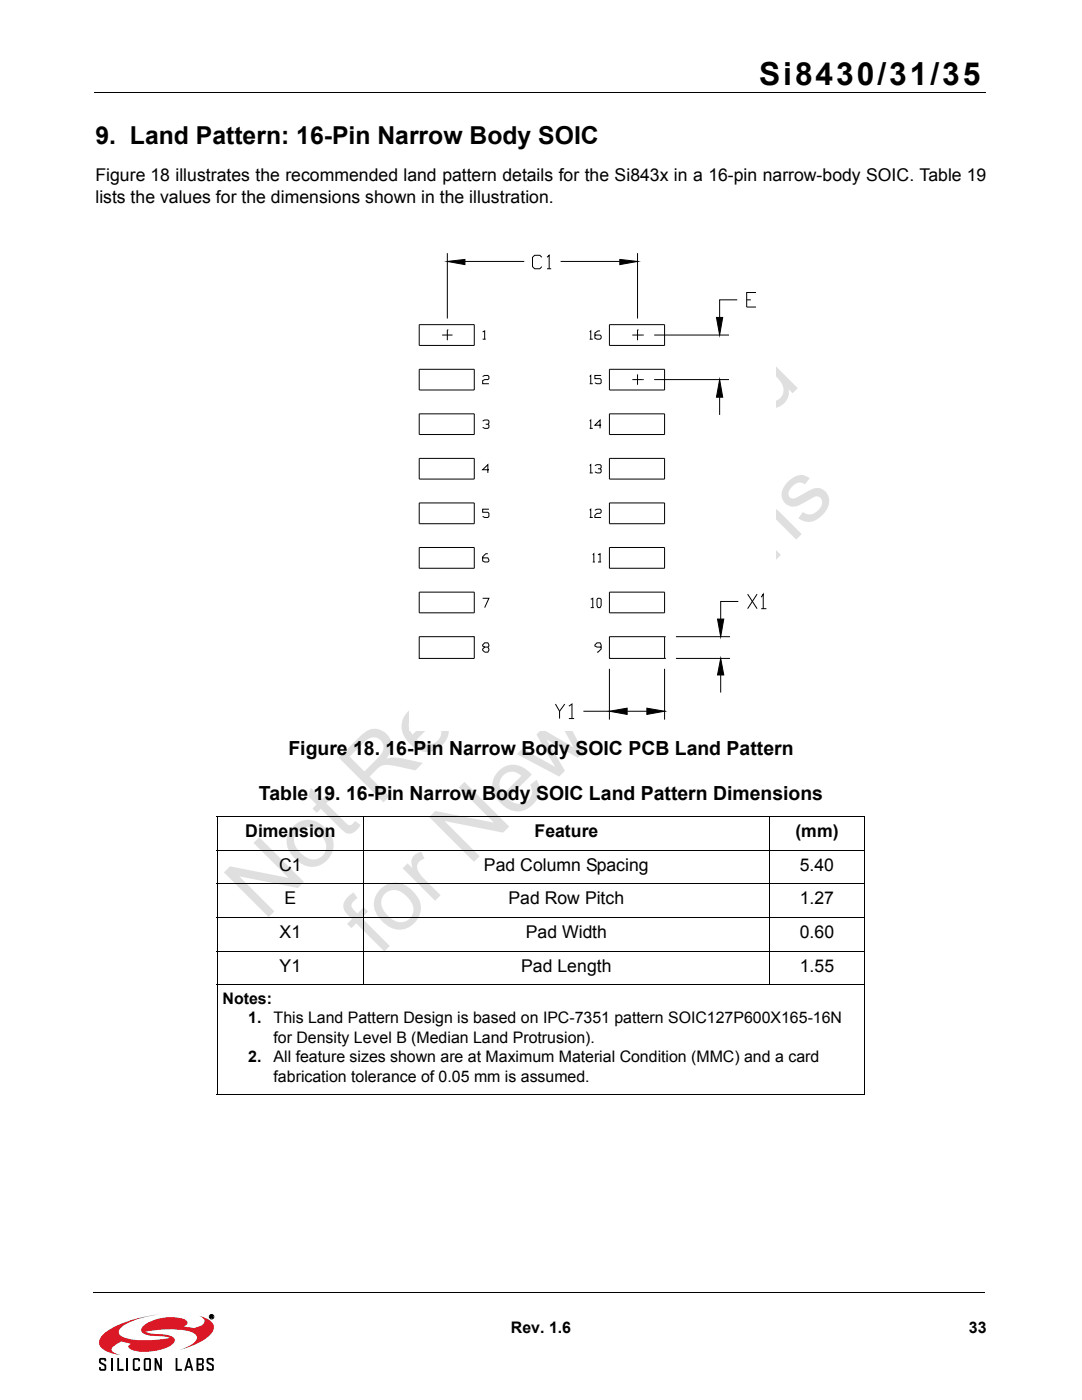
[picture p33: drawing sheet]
<svg xmlns="http://www.w3.org/2000/svg" width="216mm" height="279mm" viewBox="0 0 216 279" stroke-linecap="round" stroke-linejoin="round" font-family="sans-serif">
<defs><g id="words">
<g font-size="17.6" fill="#dfdfdf">
<text x="52.7" y="184" transform="rotate(-45 52.7 184)">Not Recommended</text>
<text x="75.6" y="191" transform="rotate(-45 75.6 191)">for New Designs</text>
</g>
<text font-size="6.3" x="151.5" y="16.9">Si8430/31/35</text>
<text font-size="4.9" x="19" y="28.7">9. Land Pattern: 16-Pin Narrow Body SOIC</text>
<g font-size="3.9">
<text x="57.6" y="150.7">Figure 18. 16-Pin Narrow Body SOIC PCB Land Pattern</text>
<text x="51.7" y="159.6">Table 19. 16-Pin Narrow Body SOIC Land Pattern Dimensions</text>
</g>
<g font-size="3.5">
<text x="19" y="36.2">Figure 18 illustrates the recommended land pattern details for the Si843x in a 16-pin narrow-body SOIC. Table 19</text>
<text x="19.1" y="40.5">lists the values for the dimensions shown in the illustration.</text>
<text x="48.9" y="167.1">Dimension</text>
<text x="106.7" y="167.1">Feature</text>
<text x="158.7" y="167.1">(mm)</text>
<text x="55.7" y="173.8">C1</text>
<text x="96.6" y="173.8">Pad Column Spacing</text>
<text x="159.6" y="173.8">5.40</text>
<text x="56.8" y="180.5">E</text>
<text x="101.5" y="180.5">Pad Row Pitch</text>
<text x="159.6" y="180.5">1.27</text>
<text x="55.8" y="187.2">X1</text>
<text x="104.9" y="187.2">Pad Width</text>
<text x="159.6" y="187.2">0.60</text>
<text x="55.8" y="193.9">Y1</text>
<text x="104" y="193.9">Pad Length</text>
<text x="159.6" y="193.9">1.55</text>
</g>
<g font-size="3.2">
<text x="44.4" y="200.4">Notes:</text>
<text x="49.5" y="204.3">1.</text>
<text x="54.6" y="204.3">This Land Pattern Design is based on IPC-7351 pattern SOIC127P600X165-16N</text>
<text x="54.6" y="208.1">for Density Level B (Median Land Protrusion).</text>
<text x="49.5" y="212">2.</text>
<text x="54.6" y="212">All feature sizes shown are at Maximum Material Condition (MMC) and a card</text>
<text x="54.6" y="215.9">fabrication tolerance of 0.05 mm is assumed.</text>
<text x="102" y="266">Rev. 1.6</text>
<text x="193.3" y="266">33</text>
</g>
</g></defs>
<path d="M20.7 266.2a21.4 21.4 0 0 1 9.7-3.7l1.5-.2a16.9 16.9 0 0 0-7.6 2.5 1.05 1.05 0 0 0-.6 1 1.05 1.05 0 0 0 .7 1 17 17 0 0 0 9 .3l.5-.1a11.4 11.4 0 0 0-3.8-.4l-.4-.1a1.42 1.42 0 0 1-1.5-1.1 2.83 2.83 0 0 1 1.8-1.7 9.2 9.2 0 0 1 7.1-.3 .66 .66 0 0 1 .3 .8 .66 .66 0 0 1-.7 .5h-.1a4.3 4.3 0 0 0 3.4-.1 .97 .97 0 0 0 .8-.9 .97 .97 0 0 0-.7-1l-.4-.1 .6 .1a2.73 2.73 0 0 1 2.4 2.4 5.5 5.5 0 0 1-3.4 3l-3.7 1.4a6.3 6.3 0 0 0 3.7-2.3 1.39 1.39 0 0 0-1.4-1.5 21.1 21.1 0 0 0-8.9 .1l1.1 .3a10.3 10.3 0 0 1 4.4 .8 .81 .81 0 0 1-.1 1.4 10.1 10.1 0 0 1-8.3 1l-.5-.6 .5-.5-1.9-.5-.6 .4a1.81 1.81 0 0 0-1.3 1.3l.6 .6 1.2 .5-1.6-.3a3.4 3.4 0 0 1-2.7-2 2.19 2.19 0 0 1 .9-2z" fill="#da1826"/>
<g fill="none" stroke="#000" stroke-width=".2">
<path d="M18.8 18.4h177.8M43.3 163h129.3M43.3 169.7h129.3M43.3 176.4h129.3M43.4 163.1v55.2M72.5 162.9v33.7M153.5 162.9v33.7M172.5 163.1v55.2M43.3 183.1h129.3M43.3 189.8h129.3M43.3 196.5h129.3M43.3 218.4h129.3"/>
<path d="M18.6 257.9h177.8M42 262.5l.4 .1-.1 .2 .2 .2-.4-.2-.1 .2zM42.1 262.6l.3 .1h-.3z"/>
<circle cx="42.2" cy="262.8" r=".45"/>
</g>
<g fill="#000">
<path d="M19.8 271.2l.3-.2h.7h.2l.2 .4v.3h-.4v-.3h-.7v.4l1.1 .7v.9l-.4 .2-.9-.1-.1-.7h.3v.4h.7v-.6l-.1-.1a1.14 1.14 0 0 1-1-.7zM23.4 271h.4v2.2h.9v.4h-1.3zM26.6 271.2l.3-.2h.7l.3 .2v.5h-.3v-.3h-.7v1.8h.7v-.4h.3v.4l-.1 .3-.9 .1-.3-.2zM30.8 271h.4l.7 1.7v-1.7h.4v2.6h-.4l-.7-1.7v1.7h-.4zM35 271h.4v2.2h.9v.4h-1.3zM41.3 271.2l.3-.2h.7h.2l.2 .4v.3h-.4v-.3h-.7v.4l1 .7v.9l-.3 .2-.9-.1-.2-.7h.4v.4h.7v-.6l-.1-.1a1.14 1.14 0 0 1-1-.7z"/>
<path d="M28.7 271.2v2.2l.3 .2 .9-.1 .2-.3v-2l-.3-.2h-.8zM29 271.4h.8v1.8h-.8z"/>
<path d="M37.5 271l-.7 2.6h.3l.2-.6h.8l.1 .6h.4l-.7-2.6zM37.7 271.6l.2 1.1h-.5z"/>
<path d="M39.2 271v2.6l1.3-.1 .2-.3v-.6l-.3-.3 .3-.3-.1-.8-.3-.2zM39.6 271.4h.7v.7h-.7zM39.6 272.5h.7v.7h-.7z"/>
<path d="M42 262.5l.4 .1-.1 .2 .2 .2-.4-.2-.1 .2zM42.1 262.6v.1h.3z"/>
</g>
<path d="M22.3 271v2.6M25.4 271v2.6" fill="none" stroke="#000" stroke-width=".36"/>
<path d="M81.6 47h73.2v98.9h-73.2z" fill="#fff"/>
<g fill="none" stroke="#000" stroke-width=".2">
<path d="M89.3 50.5v13.1M89.3 52.2l3.5-.4v1zM92.8 52.2h11.8M108.1 51.4l-.4-.5h-1l-.4 .5v1.8l.4 .4h1l.4-.4M109.2 51.4l.4-.5v2.7M109.2 53.6h.8M111.9 52.2h11.8M123.7 51.8l3.5 .4-3.5 .6zM127.2 52.2h.1M127.2 50.5v13.1M147.1 59.8h-3.5v3.6M149 59.8h.8"/>
<path d="M150.9 58.4h-1.9v2.9h1.9M83.7 64.8h10.9v4.1h-10.9zM83.7 73.7h10.9v4.1h-10.9zM88.2 66.9h2.1M89.3 65.8h.1M89.3 65.8v2.1M96.3 66.3l.4-.3v1.7M96.3 75.1l.4-.2h.6l.3 .2v.5l-.3 .2h-.6l-.4 .2v.6h1.3M96.3 67.7h.6M117.7 75.1l.2-.2v1.7M117.7 66.3l.2-.3v1.7M117.7 67.7h.6"/>
<path d="M117.7 76.6h.6M119.7 66h-.4l-.6 .5v1l.4 .2h.6l.3-.2v-.4l-.3-.2h-1M120 74.9h-1.3v.7h1l.3 .2v.6l-.3 .2h-.6l-.4-.2M121.6 73.7h11v4.1h-11zM121.6 64.8h11v4.1h-11zM126.2 66.9h2M126.2 75.8h2M127.2 65.8h.1M127.2 65.8v2.1M127.2 74.7v2.1M128.2 66.9h.1M128.2 75.8h.1"/>
<path d="M130.5 66.9h15M130.5 75.8h15M143 63.4h1.2l-.6 3.5zM143.6 75.8l.6 3.5h-1.2zM143.6 75.8h.1M143.6 79.3v3.5M83.7 82.6h10.9v4.1h-10.9zM83.7 91.5h10.9v4.1h-10.9zM96.3 84l.4-.2h.6l.3 .2v.5l-.3 .2h-.4M97.3 84.7l.3 .2v.4l-.3 .2h-.6l-.4-.2M97.6 93.7h-1.3l1-1v1.7M117.7 92.9l.2-.2v1.7"/>
<path d="M117.7 84l.2-.2v1.7M117.7 94.4h.6M117.7 85.5h.6M118.7 92.9l.4-.2h.6l.3 .2v.4l-.3 .3h-.4M119.7 93.6l.3 .1v.5l-.3 .2h-.6l-.4-.2M120 84.9h-1.3l1-1.1v1.7M121.6 91.5h11v4.1h-11zM121.6 82.6h11v4.1h-11zM83.7 100.4h10.9v4.1h-10.9zM83.7 109.3h10.9v4.1h-10.9zM83.7 118.2h10.9v4.1h-10.9zM96.3 119.4h1.3l-.9 1.9"/>
<path d="M97.3 110.5h-.4l-.6 .6v.9l.4 .2h.6l.3-.2-.3-.7h-1M97.6 101.6h-1.3v.6h1l.3 .2v.7l-.3 .2h-.6l-.4-.2M117.7 101.8l.2-.2v1.7M117.7 103.3h.6M117.9 119.6l.4-.2v1.9M118.3 110.7l.2-.2v1.7M118.3 112.2h.4M118.7 101.8l.4-.2h.6l.3 .2v.4l-.3 .2h-.6l-.4 .4v.5h1.3M119.3 119.4h.4l.3 .2v1.3l-.3 .4h-.4l-.2-.4v-1.3zM119.3 110.7l.4-.2v1.7M119.3 112.2h.7M121.6 118.2h11v4.1h-11z"/>
<path d="M121.6 109.3h11v4.1h-11zM121.6 100.4h11v4.1h-11zM149.2 118.6l1.9 2.9M151.1 118.6l-1.9 2.9M151.9 119.2l.4-.6v2.9M83.7 127.1h10.9v4.3h-10.9zM97.3 129.1l.3 .4-.3 .7h-.6l-.4-.4v-.3l.4-.4h.6l.3-.2-.3-.6h-.6l-.4 .4v.2l.4 .2M117.9 121.3h.6M120 129.1h-.9l-.4-.2v-.2l.4-.4h.6l.3 .4v.8l-.7 .7h-.2M121.6 133.5v10.1M132.6 127.1h.1M132.6 131.4h.1"/>
<path d="M132.6 127.1v4.3M132.6 133.5v10.1M132.6 127.1h-11v4.3h11M134.9 127.1h10.8M134.9 131.4h10.8M143.2 123.5h1.2l-.6 3.6zM143.8 131.4l.6 3.3h-1.2zM143.8 131.4h.1M143.8 134.7v3.5M147.3 120h-3.5v3.5M151.9 121.5h1M110.8 140.5l.9 1.4v1.5"/>
<path d="M112.7 140.5l-1 1.4M113.5 140.9l.6-.4v2.9M113.5 143.4h1.1M116.4 141.9h5.2M121.6 141.9l3.5-.6v1.3zM125.1 141.9h4M129.1 141.3l3.5 .6-3.5 .7zM132.6 141.9h.1"/>
</g>
<path d="M89.3 52.2l3.5-.4v1zM123.7 51.8l3.5 .4-3.5 .6zM143.6 75.8l.6 3.5h-1.2zM143 63.4h1.2l-.6 3.5zM143.8 131.4l.6 3.3h-1.2zM143.2 123.5h1.2l-.6 3.6zM121.6 141.9l3.5-.6v1.3zM129.1 141.3l3.5 .6-3.5 .7z" fill="#000"/>
<use href="#words"/>
</svg>
